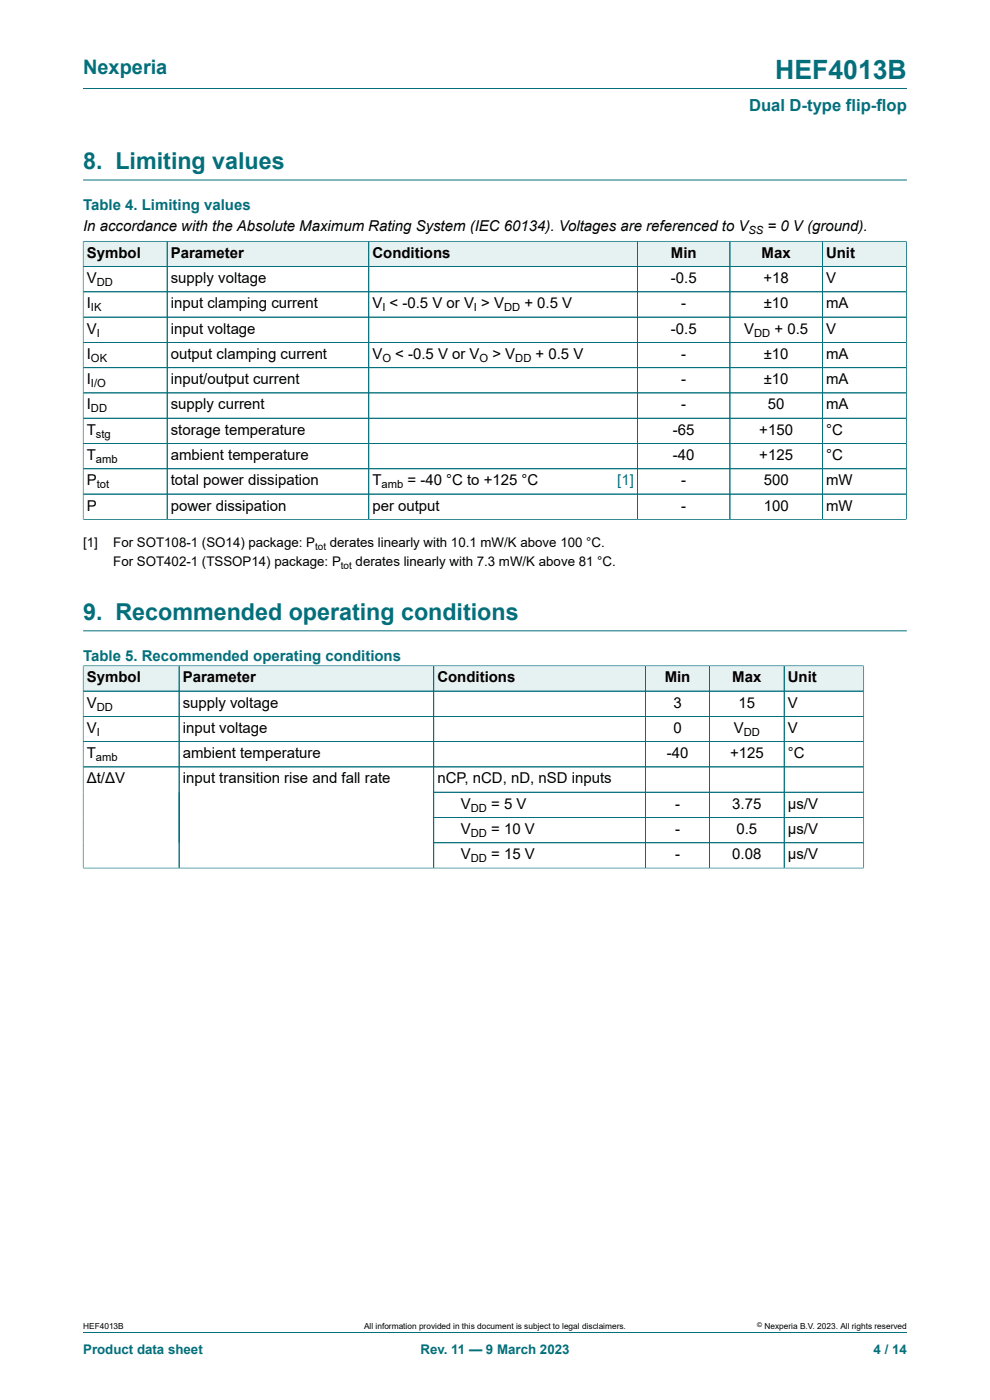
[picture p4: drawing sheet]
<svg xmlns="http://www.w3.org/2000/svg" width="210mm" height="297mm" viewBox="0 0 210 297" stroke-linecap="round" stroke-linejoin="round" font-family="sans-serif">
<defs><g id="words">
<text font-size="5.6" fill="#036f7b" x="164.5" y="16.8">HEF4013B</text>
<g font-size="4.9" fill="#036f7b">
<text x="17.6" y="35.9">8. Limiting values</text>
<text x="17.6" y="131.5">9. Recommended operating conditions</text>
</g>
<text font-size="4.2" fill="#036f7b" x="17.6" y="15.6">Nexperia</text>
<text font-size="3.5" fill="#036f7b" x="158.9" y="23.7">Dual D-type flip-flop</text>
<g font-size="3.2" fill="#036f7b">
<text x="17.6" y="44.5">Table 4. Limiting values</text>
<text x="17.6" y="140.2">Table 5. Recommended operating conditions</text>
</g>
<g font-size="3.2">
<text x="17.6" y="49.1">In accordance with the Absolute Maximum Rating System (IEC 60134). Voltages are referenced to V</text>
<text x="162.8" y="49.1">= 0 V (ground).</text>
<text x="18.4" y="54.7">Symbol</text>
<text x="36.2" y="54.7">Parameter</text>
<text x="79" y="54.7">Conditions</text>
<text x="142.3" y="54.7">Min</text>
<text x="161.6" y="54.7">Max</text>
<text x="175.2" y="54.7">Unit</text>
<text x="18.4" y="60.1">V</text>
<text x="18.4" y="65.4">I</text>
<text x="36.2" y="60.1">supply voltage</text>
<text x="36.2" y="65.4">input clamping current</text>
<text x="79" y="65.4">V &lt; -0.5 V or V &gt; V</text>
<text x="111.2" y="65.4">+ 0.5 V</text>
<text x="142.3" y="60.1">-0.5</text>
<text x="144.5" y="65.4">-</text>
<text x="162" y="60.1">+18</text>
<text x="162" y="65.4">±10</text>
<text x="175.2" y="60.1">V</text>
<text x="175.2" y="65.4">mA</text>
<text x="18.4" y="70.8">V</text>
<text x="36.2" y="70.8">input voltage</text>
<text x="142.3" y="70.8">-0.5</text>
<text x="157.9" y="70.8">V</text>
<text x="164.3" y="70.8">+ 0.5</text>
<text x="175.2" y="70.8">V</text>
<text x="18.4" y="76.1">I</text>
<text x="36.2" y="76.1">output clamping current</text>
<text x="79" y="76.1">V</text>
<text x="83.8" y="76.1">&lt; -0.5 V or V</text>
<text x="104.5" y="76.1">&gt; V</text>
<text x="113.6" y="76.1">+ 0.5 V</text>
<text x="144.5" y="76.1">-</text>
<text x="162" y="76.1">±10</text>
<text x="175.2" y="76.1">mA</text>
<text x="18.4" y="81.5">I</text>
<text x="36.2" y="81.5">input/output current</text>
<text x="144.5" y="81.5">-</text>
<text x="162" y="81.5">±10</text>
<text x="175.2" y="81.5">mA</text>
<text x="18.4" y="86.9">I</text>
<text x="36.2" y="86.9">supply current</text>
<text x="144.5" y="86.9">-</text>
<text x="162.9" y="86.9">50</text>
<text x="175.2" y="86.9">mA</text>
<text x="18.4" y="92.2">T</text>
<text x="36.2" y="92.2">storage temperature</text>
<text x="142.7" y="92.2">-65</text>
<text x="161.1" y="92.2">+150</text>
<text x="175.2" y="92.2">°C</text>
<text x="18.4" y="97.6">T</text>
<text x="36.2" y="97.6">ambient temperature</text>
<text x="142.7" y="97.6">-40</text>
<text x="161.1" y="97.6">+125</text>
<text x="175.2" y="97.6">°C</text>
<text x="18.4" y="103">P</text>
<text x="36.2" y="103">total power dissipation</text>
<text x="79" y="103">T</text>
<text x="86.4" y="103">= -40 °C to +125 °C</text>
<text x="144.5" y="103">-</text>
<text x="162" y="103">500</text>
<text x="175.2" y="103">mW</text>
<text x="18.4" y="108.3">P</text>
<text x="36.2" y="108.3">power dissipation</text>
<text x="79" y="108.3">per output</text>
<text x="144.5" y="108.3">-</text>
<text x="162" y="108.3">100</text>
<text x="175.2" y="108.3">mW</text>
<text x="18.4" y="144.8">Symbol</text>
<text x="38.8" y="144.8">Parameter</text>
<text x="92.8" y="144.8">Conditions</text>
<text x="141" y="144.8">Min</text>
<text x="155.3" y="144.8">Max</text>
<text x="167.1" y="144.8">Unit</text>
<text x="18.4" y="150.1">V</text>
<text x="18.4" y="155.5">V</text>
<text x="38.8" y="150.1">supply voltage</text>
<text x="38.8" y="155.5">input voltage</text>
<text x="142.8" y="150.1">3</text>
<text x="142.8" y="155.5">0</text>
<text x="155.7" y="155.5">V</text>
<text x="156.7" y="150.1">15</text>
<text x="167.1" y="150.1">V</text>
<text x="167.1" y="155.5">V</text>
<text x="18.4" y="160.8">T</text>
<text x="38.8" y="160.8">ambient temperature</text>
<text x="141.4" y="160.8">-40</text>
<text x="154.9" y="160.8">+125</text>
<text x="167.1" y="160.8">°C</text>
<text x="18.4" y="166.2">Δt/ΔV</text>
<text x="38.8" y="166.2">input transition rise and fall rate</text>
<text x="92.8" y="166.2">nCP, nCD, nD, nSD inputs</text>
<text x="97.8" y="171.6">V</text>
<text x="104.2" y="171.6">= 5 V</text>
<text x="143.2" y="171.6">-</text>
<text x="155.3" y="171.6">3.75</text>
<text x="167.1" y="171.6">μs/V</text>
<text x="97.8" y="176.9">V</text>
<text x="104.2" y="176.9">= 10 V</text>
<text x="143.2" y="176.9">-</text>
<text x="156.2" y="176.9">0.5</text>
<text x="167.1" y="176.9">μs/V</text>
<text x="97.8" y="182.3">V</text>
<text x="104.2" y="182.3">= 15 V</text>
<text x="143.2" y="182.3">-</text>
<text x="155.3" y="182.3">0.08</text>
<text x="167.1" y="182.3">μs/V</text>
</g>
<text font-size="3.2" fill="#00f" x="130.9" y="103">[1]</text>
<g font-size="2.8">
<text x="17.6" y="116.1">[1]</text>
<text x="24" y="116.1">For SOT108-1 (SO14) package: P</text>
<text x="70" y="116.1">derates linearly with 10.1 mW/K above 100 °C.</text>
<text x="24" y="120.1">For SOT402-1 (TSSOP14) package: P</text>
<text x="75.4" y="120.1">derates linearly with 7.3 mW/K above 81 °C.</text>
</g>
<g font-size="2.8" fill="#036f7b">
<text x="17.6" y="287.2">Product data sheet</text>
<text x="89.2" y="287.2">Rev. 11 — 9 March 2023</text>
<text x="185.3" y="287.2">4 / 14</text>
</g>
<g font-size="2.4">
<text x="158.8" y="49.7">SS</text>
<text x="20.5" y="60.7">DD</text>
<text x="19.3" y="66">IK</text>
<text x="20.5" y="71.4">I</text>
<text x="81.1" y="66">I</text>
<text x="100.5" y="66">I</text>
<text x="106.9" y="66">DD</text>
<text x="160" y="71.4">DD</text>
<text x="19.3" y="76.8">OK</text>
<text x="81.1" y="76.8">O</text>
<text x="101.7" y="76.8">O</text>
<text x="109.3" y="76.8">DD</text>
<text x="19.3" y="82.1">I/O</text>
<text x="19.3" y="87.5">DD</text>
<text x="20.4" y="92.8">stg</text>
<text x="20.4" y="98.2">amb</text>
<text x="20.5" y="103.6">tot</text>
<text x="80.9" y="103.6">amb</text>
<text x="20.5" y="150.7">DD</text>
<text x="20.4" y="161.5">amb</text>
<text x="20.5" y="156.1">I</text>
<text x="157.8" y="156.1">DD</text>
<text x="99.9" y="172.2">DD</text>
<text x="99.9" y="177.5">DD</text>
<text x="99.9" y="182.9">DD</text>
</g>
<g font-size="2.1">
<text x="66.8" y="116.7">tot</text>
<text x="72.3" y="120.6">tot</text>
</g>
<g font-size="1.8">
<text x="17.6" y="282">HEF4013B</text>
<text x="77.2" y="282">All information provided in this document is subject to legal disclaimers.</text>
<text x="162.2" y="282">Nexperia B.V. 2023. All rights reserved</text>
</g>
<text font-size="1.4" x="160.6" y="281.6">©</text>
</g></defs>
<path d="M17.6 18.8h174.8M17.6 38.2h174.8" fill="none" stroke="#036f7b" stroke-width=".21"/>
<path d="M17.7 51.3h17.7v5.2h-17.7z" fill="#e6f1f2"/>
<path d="M17.6 51.1v5.5h17.9v-5.4h-17.9" fill="none" stroke="#036f7b" stroke-width=".21"/>
<path d="M35.5 51.3h42.7v5.2h-42.7z" fill="#e6f1f2"/>
<path d="M35.5 51.2h42.7v5.4h-42.7z" fill="none" stroke="#036f7b" stroke-width=".21"/>
<path d="M78.3 51.3h49.8v5.2h-49.8z" fill="#e6f1f2"/>
<path d="M128.1 51.2h-49.9v5.4h49.9" fill="none" stroke="#036f7b" stroke-width=".21"/>
<path d="M128.1 51.3h7.1v5.2h-7.1z" fill="#e6f1f2"/>
<path d="M128.1 51.2h7.1v5.4h-7.1" fill="none" stroke="#036f7b" stroke-width=".21"/>
<path d="M135.3 51.3h19.5v5.2h-19.5z" fill="#e6f1f2"/>
<path d="M135.2 51.2h19.6v5.4h-19.6z" fill="none" stroke="#036f7b" stroke-width=".21"/>
<path d="M154.9 51.3h19.5v5.2h-19.5z" fill="#e6f1f2"/>
<path d="M154.8 51.2h19.6v5.4h-19.6z" fill="none" stroke="#036f7b" stroke-width=".21"/>
<path d="M174.5 51.3h17.7v5.2h-17.7z" fill="#e6f1f2"/>
<g fill="none" stroke="#036f7b" stroke-width=".21">
<path d="M17.6 56.6h174.7M17.6 51.3v58.9M17.7 51.2h174.6M35.5 51.3v58.9M78.2 51.3v58.9M135.2 51.3v58.9M154.8 51.3v58.9M174.4 51.2v59M192.3 51.1v59.1M17.6 61.9h174.7M17.6 67.3h174.7M17.6 72.6h174.7"/>
<path d="M17.6 78h174.7M17.6 88.7h174.7M17.6 94.1h174.7M17.6 99.4h174.7M192.3 83.4h-174.7M17.6 110.2h174.7M17.6 104.8h174.7M17.6 133.8h174.8"/>
</g>
<path d="M17.7 141.3h20.2v5.2h-20.2z" fill="#e6f1f2"/>
<path d="M17.6 141.2v5.4h20.4v-5.3h-20.4" fill="none" stroke="#036f7b" stroke-width=".21"/>
<path d="M38.1 141.3h53.8v5.2h-53.8z" fill="#e6f1f2"/>
<path d="M38 141.3h54v5.3h-54z" fill="none" stroke="#036f7b" stroke-width=".21"/>
<path d="M92.1 141.3h44.8v5.2h-44.8z" fill="#e6f1f2"/>
<path d="M92 141.3h44.9v5.3h-44.9z" fill="none" stroke="#036f7b" stroke-width=".21"/>
<path d="M137 141.3h13.4v5.2h-13.4z" fill="#e6f1f2"/>
<path d="M136.9 141.3h13.6v5.3h-13.6z" fill="none" stroke="#036f7b" stroke-width=".21"/>
<path d="M150.6 141.3h15.7v5.2h-15.7z" fill="#e6f1f2"/>
<path d="M150.5 141.3h15.8v5.3h-15.8z" fill="none" stroke="#036f7b" stroke-width=".21"/>
<path d="M166.4 141.3h16.7v5.2h-16.7z" fill="#e6f1f2"/>
<g fill="none" stroke="#036f7b" stroke-width=".21">
<path d="M17.6 146.6h165.6M17.6 141.3v42.9M17.6 157.3h165.6M17.7 141.3h165.6M38 141.3v42.9M92 141.3v42.9M136.9 141.3v42.9M150.5 141.3v42.9M166.3 141.3v42.9M183.2 141.2v43M183.2 152h-165.6M92 173.4h91.2"/>
<path d="M183.2 162.7h-165.6M183.2 168.1h-91.2M183.2 178.8h-91.2M17.6 184.2h165.7M17.6 282.6h174.8"/>
</g>
<use href="#words"/>
</svg>
